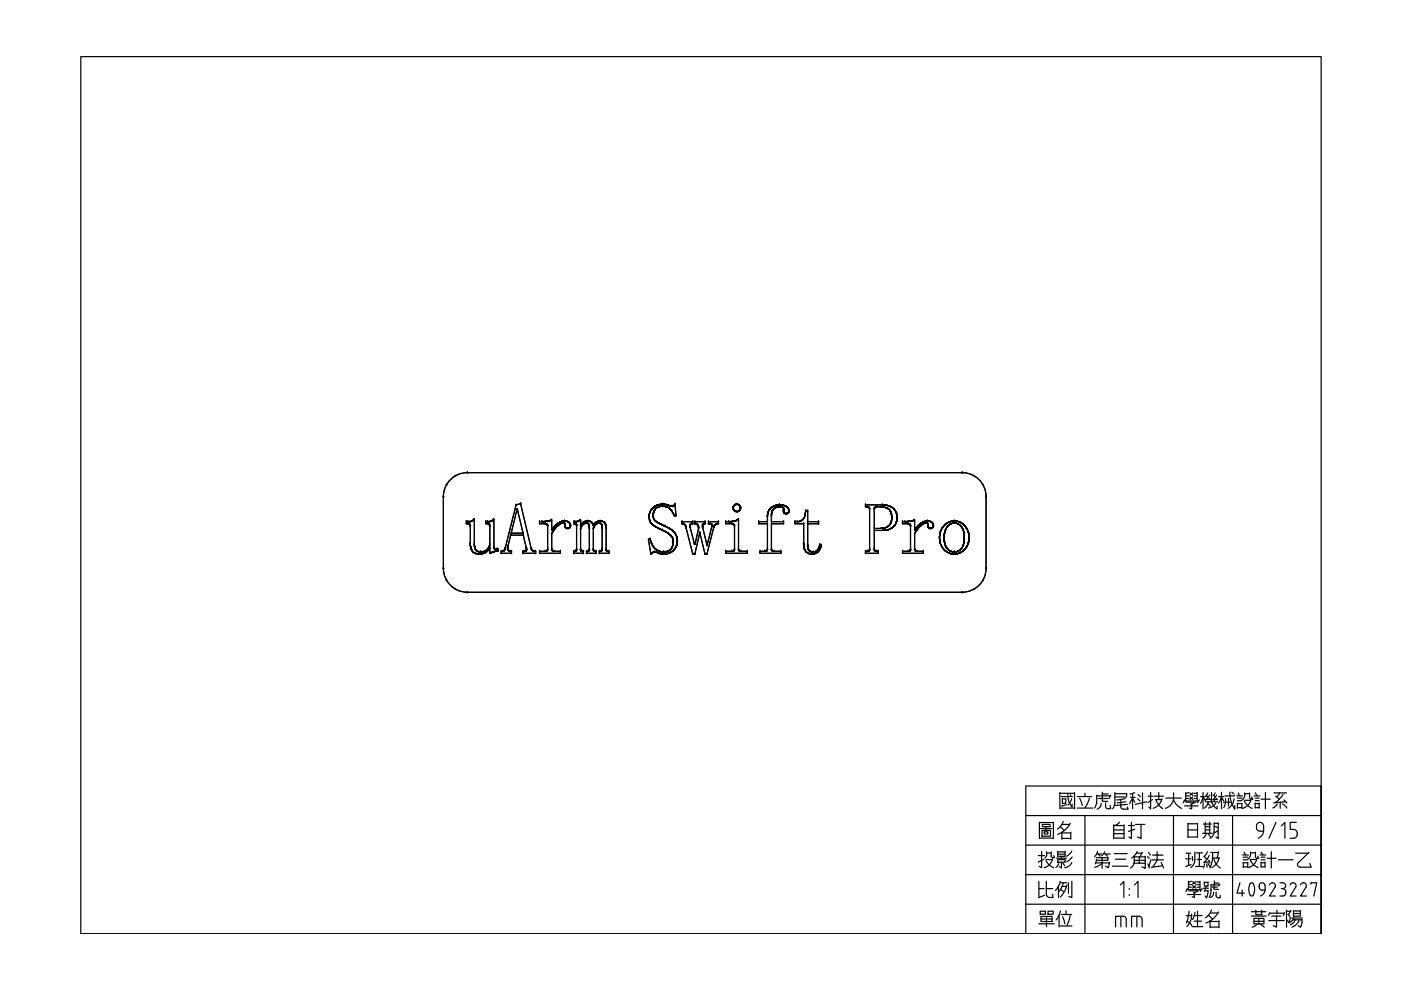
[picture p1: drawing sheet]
<svg xmlns="http://www.w3.org/2000/svg" width="297mm" height="210mm" viewBox="0 0 297 210" stroke-linecap="round" stroke-linejoin="round" font-family="sans-serif">
<defs><g id="words">
<text font-size="24.7" x="208.5" y="206.7">單位</text>
<g font-size="18.1">
<text x="246.2" y="188.7">班級</text>
<text x="244.8" y="199.3">姓名</text>
</g>
<text font-size="16.8" x="214.1" y="193.3">比例</text>
<text font-size="15" x="228.6" y="179.2" transform="rotate(-90 228.6 179.2)">圖名</text>
<text font-size="11.9" x="217.3" y="185.6">投影</text>
<text font-size="11.5" x="249.1" y="193">學號</text>
<text font-size="10.6" x="233.2" y="178.9">自打</text>
<g font-size="10.1">
<text x="260.7" y="185.2">設計一乙</text>
<text x="262.8" y="198.6">黃宇陽</text>
</g>
<g font-size="7.1">
<text x="250.8" y="179.2">日期</text>
<text x="263.5" y="179.2">9/15</text>
</g>
<text font-size="5.7" x="235.7" y="197.9">mm</text>
</g></defs>
<!-- layer: 0 -->
<g fill="none" stroke="#000" stroke-width=".25">
<path d="M17.1 12h263v186h-263zM98.9 110.6a2.09 2.09 0 0 0 1.7-.4v5.4a1.35 1.35 0 0 0 2 1.3l.8-.5 .5-.9v-3.9a.46 .46 0 0 0-.6-.6h-.3v-.4a2.19 2.19 0 0 0 1.7-.4v5.8a.42 .42 0 0 0 .5 .4h.4v.5h-.7l-1 .4v-1.2a2.15 2.15 0 0 1-2 1.4 2.15 2.15 0 0 1-2-1.3l-.2-.7v-3.9a.45 .45 0 0 0-.5-.6h-.3zM98.9 110.6h.1M98.9 111h.1M99.1 100.2a5.1 5.1 0 0 0-5.1 5.1v15.2M99.1 100.2h.1M99.1 100.2h104.9M99.2 110.6l.8-.1 .5-.3-.5 .3-.8 .1 .8-.1 .5-.3-.5 .3zM99.2 111a.45 .45 0 0 1 .5 .6 .45 .45 0 0 0-.5-.6 .45 .45 0 0 1 .5 .6 .45 .45 0 0 0-.5-.6zM99.2 111h.1M99.2 110.6h.1M99.7 115.2a1.84 1.84 0 0 0 1.9 2.3 1.84 1.84 0 0 1-1.9-2.3 1.84 1.84 0 0 0 1.9 2.3 1.84 1.84 0 0 1-1.9-2.3z"/>
<path d="M99.7 111.6h.1M99.7 115.2h.1M100.5 110.2l-.6 .3-1 .1v.4h.3a.45 .45 0 0 1 .5 .6v3.6a1.84 1.84 0 0 0 1.9 2.3M100.5 110.2h.1M100.6 110.2v5.4a1.28 1.28 0 0 0 1.3 1.4M100.6 115.4v.2a1.28 1.28 0 0 0 1.3 1.4 1.36 1.36 0 0 1-1.3-1.6v.2a1.28 1.28 0 0 0 1.3 1.4 1.36 1.36 0 0 1-1.3-1.6zM100.6 110.2h.1M100.6 115.4h.1M101.6 117.5a2.3 2.3 0 0 0 2.3-1.4 2.3 2.3 0 0 1-2.3 1.4 2.3 2.3 0 0 0 2.3-1.4 2.3 2.3 0 0 1-2.3 1.4zM101.6 117.5h.1M101.9 117a1.84 1.84 0 0 0 2-1.5v-3.9a.46 .46 0 0 0-.6-.6h-.3v-.4a2.19 2.19 0 0 0 1.7-.4v5.8a.42 .42 0 0 0 .5 .4h.4v.5h-.7l-1 .4v-1.2a2.3 2.3 0 0 1-2.3 1.4M101.9 117a1.84 1.84 0 0 0 2-1.5 1.84 1.84 0 0 1-2 1.5 1.84 1.84 0 0 0 2-1.5 1.84 1.84 0 0 1-2 1.5z"/>
<path d="M101.9 117h.1M103 110.6h.1M103 111h.1M103.3 111a.46 .46 0 0 1 .6 .6 .46 .46 0 0 0-.6-.6 .46 .46 0 0 1 .6 .6 .46 .46 0 0 0-.6-.6zM103.3 111h.1M103.4 110.6l.7-.1 .5-.3-.5 .3-.7 .1 .7-.1 .5-.3-.5 .3zM103.4 110.6h.1M103.9 116.1h.1M103.9 117.3h.1M103.9 111.6h.1M103.9 115.5h.1M104 117.3l1.2-.4z"/>
<path d="M104 117.3h.1M104.6 110.2h.1M104.7 116a.42 .42 0 0 0 .5 .4 .42 .42 0 0 1-.5-.4 .42 .42 0 0 0 .5 .4 .42 .42 0 0 1-.5-.4zM104.7 116h.1M104.7 110.2h.1M105.2 116.9h.1M105.2 116.4h.1M105.6 116.9h.1M105.6 116.4h.1M106.3 117.3h.1M106.3 116.9h.1M106.5 116.9a.64 .64 0 0 0 .6-.7 .64 .64 0 0 1-.6 .7 .64 .64 0 0 0 .6-.7 .64 .64 0 0 1-.6 .7z"/>
<path d="M106.5 116.9h.1M107.1 116.2h.1M107.7 115.8a.72 .72 0 0 0 .5 1.1 .72 .72 0 0 1-.5-1.1 .72 .72 0 0 0 .5 1.1 .72 .72 0 0 1-.5-1.1zM107.7 115.8h.1M108.2 116.9h.1M108.3 113.5h.1M108.4 113h.1M108.4 116.9h.1M108.4 117.3h.1M109.4 107.1l1-.3 2.2 9.5 .4 .5 .5 .1v.4h-2.6v-.4a.51 .51 0 0 0 .6-.1 .51 .51 0 0 0 .1-.7l-.7-2.6h-2.6l-.6 2.3a.73 .73 0 0 0 0 .8 .73 .73 0 0 0 .7 .3v.4h-2.1v-.4a.67 .67 0 0 0 .8-.7zM109.4 107.1h.1M109.6 108.1l1.3 4.9h-2.5z"/>
<path d="M109.6 108.1h.1M109.7 108.1h.1M110.4 106.8h.1M110.9 113h.1M110.9 117.3h.1M110.9 116.9h.1M110.9 113.5h.1M111.2 116.9h.1M111.6 116.1a.46 .46 0 0 1 0 .6 .46 .46 0 0 1-.4 .2 .46 .46 0 0 0 .4-.2 .46 .46 0 0 0 0-.6 .46 .46 0 0 1 0 .6 .46 .46 0 0 1-.4 .2 .46 .46 0 0 0 .4-.2 .46 .46 0 0 0 0-.6zM111.6 116.1h.1M112.6 116.3l.4 .5 .4 .1-.4-.1-.4-.5 .4 .5 .4 .1-.4-.1zM112.6 116.3h.1"/>
<path d="M113.4 116.9h.1M113.5 116.9h.1M113.5 117.3h.1M114.4 110.6l2.6-.3v2.1a2.94 2.94 0 0 1 3.4-1.8 .7 .7 0 0 1 .6 1 .7 .7 0 0 1-1.1 .3v-.2a.69 .69 0 0 0-.4-.8h-.4a3.9 3.9 0 0 0-2.1 2.3v3.2a.48 .48 0 0 0 .5 .5h1.3v.4h-4.4v-.4h1.2a.43 .43 0 0 0 .5-.5v-4.8a.48 .48 0 0 0-.5-.6h-1.2zM114.4 117.3h.1M114.4 116.9h.1M114.4 111h.1M114.4 110.6h.1M114.9 110.6h-.5v.4h1.2a.48 .48 0 0 1 .5 .6v4.8a.43 .43 0 0 1-.5 .5h-1.2v.4h4.4v-.4h-1.3a.48 .48 0 0 1-.5-.5v-3.2a3.4 3.4 0 0 1 2.4-2.3M114.9 110.6l1.9-.3zM114.9 110.6h.1M115.6 111a.48 .48 0 0 1 .5 .6 .48 .48 0 0 0-.5-.6 .48 .48 0 0 1 .5 .6 .48 .48 0 0 0-.5-.6z"/>
<path d="M115.6 111h.1M115.6 116.9a.43 .43 0 0 0 .5-.5 .43 .43 0 0 1-.5 .5 .43 .43 0 0 0 .5-.5 .43 .43 0 0 1-.5 .5zM115.6 116.9h.1M116.1 116.4h.1M116.1 111.6h.1M116.8 110.3l-1.9 .3M116.8 110.3h.2v2.1a3.5 3.5 0 0 1 2.7-1.9M116.8 110.3h.1M117 116.4a.48 .48 0 0 0 .5 .5 .48 .48 0 0 1-.5-.5 .48 .48 0 0 0 .5 .5 .48 .48 0 0 1-.5-.5zM117 110.3h.1M117 112.4h.1M117 113.2h.1"/>
<path d="M117 116.4h.1M117.5 116.9h.1M117.9 111.8l.8-.7 .7-.2h-.3a3.9 3.9 0 0 0-2.1 2.3 3.4 3.4 0 0 1 2.4-2.3h-.3a3.9 3.9 0 0 0-2.1 2.3zM117.9 111.3l-.9 1.1a3.5 3.5 0 0 1 2.7-1.9 3.5 3.5 0 0 0-2.7 1.9 3.5 3.5 0 0 1 2.7-1.9l-1.1 .3zM118.8 116.9h.1M118.8 117.3h.1M119.4 110.9l.3 .1 .1 .3M119.4 110.9l.3 .1 .1 .3-.1-.3-.3-.1 .3 .1 .1 .3-.1-.3zM119.4 110.9h.1M119.7 110.5a1.1 1.1 0 0 1 1.3 .9M119.7 110.5a1.1 1.1 0 0 1 1.3 .9 1.1 1.1 0 0 0-1.3-.9 1.1 1.1 0 0 1 1.3 .9 1.1 1.1 0 0 0-1.3-.9zM119.7 110.5h.1"/>
<path d="M119.8 111.3a.52 .52 0 0 0 .6 .7M119.8 111.3a.52 .52 0 0 0 .6 .7 .52 .52 0 0 1-.6-.7 .52 .52 0 0 0 .6 .7 .52 .52 0 0 1-.6-.7zM119.8 111.3h.1M120.4 112h.1M121 111.4a.59 .59 0 0 1-.6 .6M121 111.4a.59 .59 0 0 1-.6 .6 .59 .59 0 0 0 .6-.6 .59 .59 0 0 1-.6 .6 .59 .59 0 0 0 .6-.6zM121 111.4h.1M121.7 110.6l1.4-.3v1.1a1.48 1.48 0 0 1 2.6-.2v.2a1.45 1.45 0 0 1 1.4-1 1.45 1.45 0 0 1 1.3 1l.1 5.2 .2 .2 .4 .1v.4h-2v-.4l.4-.1 .2-.3v-4.5a.81 .81 0 0 0-.5-1.1 .81 .81 0 0 0-1 .5l-.4 .6v4.5a.42 .42 0 0 0 .6 .4v.4h-2v-.4l.5-.2 .1-.2v-4.5a.76 .76 0 0 0-.9-1.1l-.5 .3-.5 .9v4.4a.42 .42 0 0 0 .6 .4v.4h-2l.1-.4a.38 .38 0 0 0 .4-.4v-5.1l-.1-.3-.4-.1zM121.7 110.6h.1M121.7 117.3h.1M121.7 116.9h.1M121.7 111h.1"/>
<path d="M121.7 111h.2M121.8 116.9a.38 .38 0 0 0 .4-.4 .38 .38 0 0 1-.4 .4 .38 .38 0 0 0 .4-.4 .38 .38 0 0 1-.4 .4zM121.8 116.9h.1M121.9 110.6l1.1-.3zM121.9 110.6h.1M121.9 111l.3 .1v.3v-.3l-.3-.1 .3 .1v.3v-.3zM121.9 111h.1M122.2 116.5h.1M122.2 111.4h.1M123 110.3h.1M123.1 116.5a.38 .38 0 0 0 .5 .4 .38 .38 0 0 1-.5-.4 .38 .38 0 0 0 .5 .4 .38 .38 0 0 1-.5-.4zM123.1 110.3h.1"/>
<path d="M123.1 111.4h.1M123.1 112.1h.1M123.1 116.5h.1M123.4 111l-.3 .4a1.65 1.65 0 0 1 1.4-.9 1.65 1.65 0 0 0-1.4 .9 1.65 1.65 0 0 1 1.4-.9l-.6 .1zM123.6 116.9h.1M123.6 111.2l.7-.3a1.38 1.38 0 0 0-1.2 1.2 1.38 1.38 0 0 1 1.2-1.2 1.38 1.38 0 0 0-1.2 1.2zM123.7 116.9h.1M123.7 117.3h.1M124.3 110.9a1.38 1.38 0 0 0-1.2 1.2v4.4a.42 .42 0 0 0 .6 .4v.4h-2l.1-.4a.38 .38 0 0 0 .4-.4v-5.1v-.3l-.3-.1M124.3 110.9a.79 .79 0 0 1 .7 1.1v4.5l-.1 .2-.5 .2v.4h2l-.1-.4a.38 .38 0 0 1-.5-.4v-4.5a1.4 1.4 0 0 1 1.2-1.1M124.3 110.9a.79 .79 0 0 1 .7 1.1 .79 .79 0 0 0-.7-1.1 .79 .79 0 0 1 .7 1.1 .79 .79 0 0 0-.7-1.1zM124.3 110.9h.1"/>
<path d="M124.4 117.3h.1M124.4 116.9h.1M124.5 116.9l.4-.2 .1-.2-.1 .2-.4 .2 .4-.2 .1-.2-.1 .2zM124.5 116.9h.1M124.5 110.5a1.01 1.01 0 0 1 1.2 .9M124.5 110.5a1.65 1.65 0 0 0-1.4 .9v-1.1l-1.4 .3v.4M124.5 110.5a1.01 1.01 0 0 1 1.2 .9 1.01 1.01 0 0 0-1.2-.9 1.01 1.01 0 0 1 1.2 .9 1.01 1.01 0 0 0-1.2-.9zM124.5 110.5h.1M125 116.5h.1M125 112h.1M125.7 111.4h.1M125.8 116.5a.38 .38 0 0 0 .5 .4 .38 .38 0 0 1-.5-.4 .38 .38 0 0 0 .5 .4 .38 .38 0 0 1-.5-.4z"/>
<path d="M125.8 112h.1M125.8 116.5h.1M126.1 111l-.4 .4a1.78 1.78 0 0 1 1.5-.9 1.78 1.78 0 0 0-1.5 .9 1.78 1.78 0 0 1 1.5-.9l-.6 .1zM126.3 116.9h.1M126.3 111.2l.7-.3a1.4 1.4 0 0 0-1.2 1.1 1.4 1.4 0 0 1 1.2-1.1 1.4 1.4 0 0 0-1.2 1.1zM126.4 116.9h.1M126.4 117.3h.1M127 110.9a.77 .77 0 0 1 .7 1.1 .77 .77 0 0 0-.7-1.1 .77 .77 0 0 1 .7 1.1 .77 .77 0 0 0-.7-1.1zM127 110.9h.1M127.1 117.3h.1M127.1 116.9h.1M127.2 116.9l.3-.1 .2-.3-.2 .3-.3 .1 .3-.1 .2-.3-.2 .3z"/>
<path d="M127.2 116.9h.1M127.2 110.5h.2a1.19 1.19 0 0 1 1.1 1.5v4.6l.2 .2 .4 .1v.4h-2v-.4l.4-.1 .2-.3v-4.5a.77 .77 0 0 0-.7-1.1M127.2 110.5a1.78 1.78 0 0 0-1.5 .9M127.2 110.5h.2a1.19 1.19 0 0 1 1.1 1.5 1.2 1.2 0 0 0-1.3-1.5h.2a1.19 1.19 0 0 1 1.1 1.5 1.2 1.2 0 0 0-1.3-1.5zM127.2 110.5h.1M127.7 116.5h.1M127.7 112h.1M128.5 116.5l.1 .3 .4 .1-.4-.1-.1-.3 .1 .3 .4 .1-.4-.1zM128.5 112h.1M128.5 116.5h.1M129 116.9h.1M129.1 116.9h.1"/>
<path d="M129.1 117.3h.1M137.5 114.4h.1M137.6 109.4a2.37 2.37 0 0 0 1.8 2.5l1 .5M137.6 109.4a2.37 2.37 0 0 0 1.8 2.5l1 .5-1.3-.7a2.22 2.22 0 0 1-1.5-2.3 2.37 2.37 0 0 0 1.8 2.5l1 .5-1.3-.7a2.22 2.22 0 0 1-1.5-2.3zM137.6 109.4h.1M137.8 114.3a2.9 2.9 0 0 0 2.9 2.7 2.9 2.9 0 0 1-2.9-2.7 2.9 2.9 0 0 0 2.9 2.7 2.9 2.9 0 0 1-2.9-2.7zM137.8 114.3h.1M138 117.5l.8-.5zM138 117.5h.1M138.4 107.7a3.7 3.7 0 0 1 4.1-.4l.4-.1 .2-.3 .2 2.5-.3 .1a2.57 2.57 0 0 0-4-1.7 1.9 1.9 0 0 0 .9 3.2l1.1 .6a3.3 3.3 0 0 1 2.5 3.9 2.96 2.96 0 0 1-4.4 1.6h-.5l-.6 .4-.5-3.1 .3-.1a2.85 2.85 0 0 0 4 2.5 2.23 2.23 0 0 0 1-2.2 2.23 2.23 0 0 0-1.6-1.8l-1.8-.9a2.46 2.46 0 0 1-1-4.2zM138.5 109.3a2.14 2.14 0 0 0 1.7 1.9l.8 .4M138.5 109.3a2.14 2.14 0 0 0 1.7 1.9l.8 .4-.8-.4a2.14 2.14 0 0 1-1.7-1.9 2.14 2.14 0 0 0 1.7 1.9l.8 .4-.8-.4a2.14 2.14 0 0 1-1.7-1.9z"/>
<path d="M138.5 109.3h.1M138.6 107.5a2.6 2.6 0 0 0-1 1.9 2.73 2.73 0 0 1 3-2.5 2.73 2.73 0 0 0-3 2.5 2.73 2.73 0 0 1 3-2.5l-1.3 .2zM138.8 117l-.8 .5-.5-3.1 .3-.1a2.9 2.9 0 0 0 2.9 2.7M138.8 117l1.9 .5M138.8 117l1.9 .5zM138.8 117h.1M139 107.8l.5-.3 .9-.2a1.75 1.75 0 0 0-1.9 2 1.75 1.75 0 0 1 1.9-2 1.75 1.75 0 0 0-1.9 2l.1-.7zM140.4 112.4a3.1 3.1 0 0 1 2.4 2.3M140.4 112.4a3.1 3.1 0 0 1 2.4 2.3 3.1 3.1 0 0 0-2.4-2.3 3.1 3.1 0 0 1 2.4 2.3 3.1 3.1 0 0 0-2.4-2.3zM140.4 112.4h.1M140.4 107.3a1.75 1.75 0 0 0-1.9 2M140.4 107.3a2.59 2.59 0 0 1 2.6 2.2l.3-.1-.2-2.5-.2 .3-.4 .1"/>
<path d="M140.4 107.3a2.59 2.59 0 0 1 2.6 2.2 2.59 2.59 0 0 0-2.6-2.2 2.59 2.59 0 0 1 2.6 2.2 2.59 2.59 0 0 0-2.6-2.2zM140.4 107.3h.1M140.6 106.9l1.9 .4M140.6 106.9a2.73 2.73 0 0 0-3 2.5M140.6 106.9l1.9 .4zM140.6 106.9h.1M140.7 117.5a2.72 2.72 0 0 0 2.9-2.8 2.72 2.72 0 0 1-2.9 2.8 2.72 2.72 0 0 0 2.9-2.8 2.72 2.72 0 0 1-2.9 2.8zM140.7 117.5h.1M140.7 117h.1M141 111.6a3.4 3.4 0 0 1 2.6 3.1M141 111.6a3.4 3.4 0 0 1 2.6 3.1 3.4 3.4 0 0 0-2.6-3.1 3.4 3.4 0 0 1 2.6 3.1 3.4 3.4 0 0 0-2.6-3.1zM141 111.6h.1"/>
<path d="M142.5 107.3l.4-.1 .2-.3-.2 .3-.4 .1 .4-.1 .2-.3-.2 .3zM142.5 107.3h.1M142.8 114.7a1.95 1.95 0 0 1-2.1 2.3M142.8 114.7a1.95 1.95 0 0 1-2.1 2.3 1.95 1.95 0 0 0 2.1-2.3 1.95 1.95 0 0 1-2.1 2.3 1.95 1.95 0 0 0 2.1-2.3zM142.8 114.7h.1M143 109.5h.1M143.1 106.9h.1M143.3 109.4h.1M143.6 114.7a2.72 2.72 0 0 1-2.9 2.8M143.6 114.7h.1M144.6 110.6h2.3v.4a.48 .48 0 0 0-.6 .2 .48 .48 0 0 0 0 .6l.9 3.5h.2l.7-3.3a.78 .78 0 0 0-.8-1v-.4h2.2v.4a.47 .47 0 0 0-.6 .2 .47 .47 0 0 0 .1 .6l.9 3.8 1-4.1a.33 .33 0 0 0 0-.4 .33 .33 0 0 0-.4-.1h-.3v-.4h2.1v.4a.8 .8 0 0 0-1 .8l-1.4 5.7h-.4l-1.1-4.6-1.1 4.6h-.4l-1.4-5.6a.8 .8 0 0 0-.9-.9zM144.6 111h.1"/>
<path d="M144.6 110.6h.1M144.9 111a.86 .86 0 0 1 .6 .9 .86 .86 0 0 0-.6-.9 .86 .86 0 0 1 .6 .9 .86 .86 0 0 0-.6-.9zM144.9 111h.1M145.5 111.9h.1M146.3 111.8h.1M146.4 111.2l.2-.2a.5 .5 0 0 0-.3 .8 .5 .5 0 0 1 .3-.8 .5 .5 0 0 0-.3 .8zM146.6 111h.1M146.9 110.6h.1M146.9 111h.1M146.9 117.5h.1M147.2 115.3h.1M147.3 117.5h.1"/>
<path d="M147.3 111h.1M147.3 110.6h.1M147.4 115.3h.1M147.5 111a.8 .8 0 0 1 .6 1 .8 .8 0 0 0-.6-1 .8 .8 0 0 1 .6 1 .8 .8 0 0 0-.6-1zM147.5 111h.1M148.1 112h.1M148.4 112.9h.1M149 111.8h.1M149 111.2l.3-.2a.5 .5 0 0 0-.3 .8 .5 .5 0 0 1 .3-.8 .5 .5 0 0 0-.3 .8zM149.3 111h.1M149.5 117.5h.1M149.5 110.6h.1"/>
<path d="M149.5 111h.1M149.9 117.5h.1M149.9 115.6h.1M150.2 111h.1M150.2 110.6h.1M150.5 111a.33 .33 0 0 1 .4 .1 .33 .33 0 0 1 0 .4 .33 .33 0 0 0 0-.4 .33 .33 0 0 0-.4-.1 .33 .33 0 0 1 .4 .1 .33 .33 0 0 1 0 .4 .33 .33 0 0 0 0-.4 .33 .33 0 0 0-.4-.1zM150.5 111h.1M150.9 111.5h.1M151.3 111.8h.1M151.6 111.2l.5-.2a.79 .79 0 0 0-.8 .8 .79 .79 0 0 1 .8-.8 .79 .79 0 0 0-.8 .8zM152.1 111h.1M152.3 110.6h.1"/>
<path d="M152.3 111h.1M153.9 110.6a4.9 4.9 0 0 0 2.7-.4v6.2a.48 .48 0 0 0 .5 .5h1.3v.4h-4.5v-.4h1.3a.46 .46 0 0 0 .5-.5v-4.8a.48 .48 0 0 0-.5-.6h-1.3zM153.9 111h.1M153.9 110.6h.1M153.9 117.3h.1M153.9 116.9h.1M154.5 110.6l1.3-.1 .6-.3-.6 .3-1.3 .1 1.3-.1 .6-.3-.6 .3zM154.5 110.6h.1M155.2 111a.48 .48 0 0 1 .5 .6 .48 .48 0 0 0-.5-.6 .48 .48 0 0 1 .5 .6 .48 .48 0 0 0-.5-.6zM155.2 116.9a.46 .46 0 0 0 .5-.5 .46 .46 0 0 1-.5 .5 .46 .46 0 0 0 .5-.5 .46 .46 0 0 1-.5 .5zM155.2 111h.1M155.2 116.9h.1"/>
<path d="M155.4 107.7a.83 .83 0 0 0 .8 .8M155.4 107.7a.83 .83 0 0 0 .8 .8 .83 .83 0 0 1-.8-.8 .83 .83 0 0 0 .8 .8 .83 .83 0 0 1-.8-.8zM155.4 107.7h.1M155.7 116.4h.1M155.7 111.6h.1M155.8 107l-.4 .7a.84 .84 0 0 1 .8-.8 .84 .84 0 0 0-.8 .8 .84 .84 0 0 1 .8-.8zM156.2 106.9a.8 .8 0 0 1 .8 .8M156.2 106.9a.84 .84 0 0 0-.8 .8M156.2 106.9a.8 .8 0 0 1 .8 .8 .8 .8 0 0 0-.8-.8 .8 .8 0 0 1 .8 .8 .8 .8 0 0 0-.8-.8zM156.2 106.9h.1M156.2 108.5h.1M156.4 110.2h.1"/>
<path d="M156.6 116.4a.48 .48 0 0 0 .5 .5 .48 .48 0 0 1-.5-.5 .48 .48 0 0 0 .5 .5 .48 .48 0 0 1-.5-.5zM156.6 110.2h.1M156.6 116.4h.1M157 107.7a.8 .8 0 0 1-.8 .8M157 107.7a.8 .8 0 0 1-.8 .8 .8 .8 0 0 0 .8-.8 .8 .8 0 0 1-.8 .8 .8 .8 0 0 0 .8-.8zM157 107.7h.1M157.1 116.9h.1M158.4 116.9h.1M158.4 117.3h.1M160.9 110.6h.1M160.9 111h.1M161.1 117.3h.1"/>
<path d="M161.1 116.9h.1M162.2 116.9a.45 .45 0 0 0 .5-.5 .45 .45 0 0 1-.5 .5 .45 .45 0 0 0 .5-.5 .45 .45 0 0 1-.5 .5zM162.2 116.9h.1M162.7 110.6h.1M162.7 109.6h.1M162.7 116.4h.1M162.7 111h.1M163.3 107.9a2.59 2.59 0 0 1 3.9 .1 .6 .6 0 0 1-.5 .9 .6 .6 0 0 1-.5-.9 .71 .71 0 0 0-1-.5 1.59 1.59 0 0 0-1.6 1.9v1.2h2.5v.4h-2.5v5.4a.48 .48 0 0 0 .5 .5h1.5v.4h-4.5v-.4h1.1a.45 .45 0 0 0 .5-.5v-5.4h-1.8v-.4h1.8l.1-1.6zM163.5 107.7a2.3 2.3 0 0 0-.8 1.9 2.39 2.39 0 0 1 2.5-2.6 2.39 2.39 0 0 0-2.5 2.6 2.39 2.39 0 0 1 2.5-2.6l-.7 .1zM163.6 116.4a.48 .48 0 0 0 .5 .5 .48 .48 0 0 1-.5-.5 .48 .48 0 0 0 .5 .5 .48 .48 0 0 1-.5-.5zM163.6 109.4h.1M163.6 110.6h.1"/>
<path d="M163.6 111h.1M163.6 116.4h.1M164 107.9l.7-.4h.5a1.59 1.59 0 0 0-1.6 1.9 1.59 1.59 0 0 1 1.6-1.9 1.59 1.59 0 0 0-1.6 1.9l.1-.9zM164.1 116.9h.1M165.2 107.5a1.59 1.59 0 0 0-1.6 1.9v1.2h2.5v.4h-2.5v5.4a.48 .48 0 0 0 .5 .5h1.5v.4h-4.5v-.4h1.1a.45 .45 0 0 0 .5-.5v-5.4h-1.8v-.4M165.2 107.5a.71 .71 0 0 1 1 .5M165.2 107.5a.71 .71 0 0 1 1 .5 .71 .71 0 0 0-1-.5 .71 .71 0 0 1 1 .5 .71 .71 0 0 0-1-.5zM165.2 107.5h.1M165.2 107l.5 .1a1.59 1.59 0 0 1 1.6 1.2M165.2 107a2.39 2.39 0 0 0-2.5 2.6v1h-1.8M165.2 107l.5 .1a1.59 1.59 0 0 1 1.6 1.2 1.77 1.77 0 0 0-2.1-1.3l.5 .1a1.59 1.59 0 0 1 1.6 1.2 1.77 1.77 0 0 0-2.1-1.3zM165.2 107h.1"/>
<path d="M165.6 116.9h.1M165.6 117.3h.1M166.1 108.4a.49 .49 0 0 0 .6 .5M166.1 108.4a.49 .49 0 0 0 .6 .5 .49 .49 0 0 1-.6-.5 .49 .49 0 0 0 .6 .5 .49 .49 0 0 1-.6-.5zM166.1 108.4h.1M166.1 110.6h.1M166.1 111h.1M166.2 108l-.1 .4M166.2 108l-.1 .4zM166.2 108h.1M166.7 108.9h.1M167.3 108.3a.55 .55 0 0 1-.6 .6"/>
<path d="M167.3 108.3a.55 .55 0 0 1-.6 .6 .55 .55 0 0 0 .6-.6 .55 .55 0 0 1-.6 .6 .55 .55 0 0 0 .6-.6zM167.3 108.3h.1M168.6 110.6a1.96 1.96 0 0 0 2.2-2.3h.4v2.3h2.3v.4h-2.3v4.6a1.23 1.23 0 0 0 1 1.5 1.23 1.23 0 0 0 1.4-1l.2-.6 .3 .1a1.87 1.87 0 0 1-2 1.9 1.87 1.87 0 0 1-1.7-2.3v-4.2h-1.8zM168.6 110.6h.1M168.6 111h.1M169 110.6h.1M170.4 115.2a1.79 1.79 0 0 0 1.8 2.3 1.79 1.79 0 0 1-1.8-2.3 1.79 1.79 0 0 0 1.8 2.3 1.79 1.79 0 0 1-1.8-2.3zM170.4 111h.1M170.4 115.2h.1M170.8 108.8l-.1 .4a1.61 1.61 0 0 1-1.7 1.4 1.74 1.74 0 0 0 1.8-1.8l-.1 .4a1.61 1.61 0 0 1-1.7 1.4 1.74 1.74 0 0 0 1.8-1.8zM170.8 108.8h.1M170.8 108.3h.1"/>
<path d="M171.2 115.6l.1 .4a1.01 1.01 0 0 0 1.1 1 1.15 1.15 0 0 1-1.2-1.4l.1 .4a1.01 1.01 0 0 0 1.1 1 1.15 1.15 0 0 1-1.2-1.4zM171.2 108.3h.1M171.2 111h.1M171.2 115.6h.1M171.2 110.6h.1M172.2 117.5l.2-.1a1.88 1.88 0 0 0 1.7-1.8 1.91 1.91 0 0 1-1.9 1.9l.2-.1a1.88 1.88 0 0 0 1.7-1.8 1.91 1.91 0 0 1-1.9 1.9zM172.2 117.5h.1M172.4 117a1.49 1.49 0 0 0 1.4-1.5l.3 .1a1.91 1.91 0 0 1-1.9 1.9M172.4 117h.1M173.5 111v-.4h-2.3v-2.3h-.4l-.1 .9a1.72 1.72 0 0 1-2.1 1.4v.4h1.8v4.2a1.79 1.79 0 0 0 1.8 2.3M173.5 111h-2.3l.1 5a1.01 1.01 0 0 0 1.1 1M173.5 111h.1"/>
<path d="M173.5 110.6h.1M173.8 115.5a1.49 1.49 0 0 1-1.4 1.5 1.49 1.49 0 0 0 1.4-1.5 1.49 1.49 0 0 1-1.4 1.5 1.49 1.49 0 0 0 1.4-1.5zM173.8 115.5h.1M174.1 115.6h.1M183.5 107h3.6a2.73 2.73 0 0 1 3.1 2.7 2.73 2.73 0 0 1-3 2.8h-1.8v3.9a.44 .44 0 0 0 .5 .5h.3v.4h-2.7v-.4h.4a.42 .42 0 0 0 .5-.5v-8.4a.45 .45 0 0 0-.5-.5h-.4zM183.5 117.3h.1M183.5 116.9h.1M183.5 107.5h.1M183.5 107h.1M183.9 107.5a.45 .45 0 0 1 .5 .5 .45 .45 0 0 0-.5-.5 .45 .45 0 0 1 .5 .5 .45 .45 0 0 0-.5-.5zM183.9 107.5h.1M183.9 116.9h.1"/>
<path d="M184.4 116.4a.42 .42 0 0 1-.5 .5 .42 .42 0 0 0 .5-.5 .42 .42 0 0 1-.5 .5 .42 .42 0 0 0 .5-.5zM184.4 116.4h.1M184.4 108h.1M185.4 116.4a.44 .44 0 0 0 .5 .5 .44 .44 0 0 1-.5-.5 .44 .44 0 0 0 .5 .5 .44 .44 0 0 1-.5-.5zM185.4 112.5h.1M185.4 116.4h.1M185.4 107.9h.1M185.4 112h.1M185.4 107.7l.5-.2h.8a2.11 2.11 0 0 1 2.3 2.8 2.06 2.06 0 0 1-2.2 1.7h-1.4zM185.4 107.7l.5-.2-.4 .1-.1 .3 .1-.3 .4-.1-.4 .1-.1 .3zM185.9 116.9h.1M185.9 107.5h.1"/>
<path d="M186.2 116.9h.1M186.2 117.3h.1M186.7 107.5a1.99 1.99 0 0 1 2.4 2.2 1.99 1.99 0 0 0-2.4-2.2 1.99 1.99 0 0 1 2.4 2.2 1.99 1.99 0 0 0-2.4-2.2zM186.7 107.5h.1M186.8 112h.1M187.1 107a2.73 2.73 0 0 1 3.1 2.7 2.73 2.73 0 0 0-3.1-2.7 2.73 2.73 0 0 1 3.1 2.7 2.73 2.73 0 0 0-3.1-2.7zM187.1 107h.1M187.2 112.5a2.75 2.75 0 0 0 3-2.8 2.75 2.75 0 0 1-3 2.8 2.75 2.75 0 0 0 3-2.8 2.75 2.75 0 0 1-3 2.8zM187.2 112.5h.1M189.1 109.7a2.09 2.09 0 0 1-2.3 2.3 2.09 2.09 0 0 0 2.3-2.3 2.09 2.09 0 0 1-2.3 2.3 2.09 2.09 0 0 0 2.3-2.3zM189.1 109.7h.1M190.2 109.7h.1"/>
<path d="M191.4 110.6l2.5-.3v2.1a3.1 3.1 0 0 1 3.3-1.9 .74 .74 0 0 1 .7 .8 .74 .74 0 0 1-.7 .7 .76 .76 0 0 1-.5-1l-.6-.1a4.1 4.1 0 0 0-2.2 2.3v3.2a.48 .48 0 0 0 .5 .5h1.4v.4h-4.4v-.4h1.1a.43 .43 0 0 0 .5-.5v-4.8a.46 .46 0 0 0-.5-.6h-1.1zM191.4 111h.1M191.4 116.9h.1M191.4 117.3h.1M191.4 110.6h.1M191.8 110.6h-.4v.4h1.1a.46 .46 0 0 1 .5 .6v4.8a.43 .43 0 0 1-.5 .5h-1.1v.4h4.4v-.4h-1.4a.48 .48 0 0 1-.5-.5v-3.2a3.4 3.4 0 0 1 2.4-2.3M191.8 110.6l1.9-.3zM191.8 110.6h.1M192.5 111a.46 .46 0 0 1 .5 .6 .46 .46 0 0 0-.5-.6 .46 .46 0 0 1 .5 .6 .46 .46 0 0 0-.5-.6zM192.5 111h.1M192.5 116.9a.43 .43 0 0 0 .5-.5 .43 .43 0 0 1-.5 .5 .43 .43 0 0 0 .5-.5 .43 .43 0 0 1-.5 .5zM192.5 116.9h.1"/>
<path d="M193 111.6h.1M193 116.4h.1M193.7 110.3l-1.9 .3M193.7 110.3h.2v2.1a3.5 3.5 0 0 1 2.7-1.9M193.7 110.3h.1M193.9 116.4a.48 .48 0 0 0 .5 .5 .48 .48 0 0 1-.5-.5 .48 .48 0 0 0 .5 .5 .48 .48 0 0 1-.5-.5zM193.9 116.4h.1M193.9 113.2h.1M193.9 112.4h.1M193.9 110.3h.1M194.4 116.9h.1M194.8 111.8l.9-.7 .6-.2h-.2a4.1 4.1 0 0 0-2.2 2.3 3.4 3.4 0 0 1 2.4-2.3h-.2a4.1 4.1 0 0 0-2.2 2.3z"/>
<path d="M194.9 111.3l-1 1.1a3.5 3.5 0 0 1 2.7-1.9 3.5 3.5 0 0 0-2.7 1.9 3.5 3.5 0 0 1 2.7-1.9l-1 .3zM195.8 117.3h.1M195.8 116.9h.1M196.3 110.9l.4 .1 .1 .3M196.3 110.9l.4 .1 .1 .3-.1-.3-.4-.1 .4 .1 .1 .3-.1-.3zM196.3 110.9h.1M196.6 110.5a1.07 1.07 0 0 1 1.3 .9M196.6 110.5a1.07 1.07 0 0 1 1.3 .9 1.07 1.07 0 0 0-1.3-.9 1.07 1.07 0 0 1 1.3 .9 1.07 1.07 0 0 0-1.3-.9zM196.6 110.5h.1M196.8 111.3a.54 .54 0 0 0 .5 .7M196.8 111.3a.54 .54 0 0 0 .5 .7 .54 .54 0 0 1-.5-.7 .54 .54 0 0 0 .5 .7 .54 .54 0 0 1-.5-.7zM196.8 111.3h.1"/>
<path d="M197.3 112h.1M197.9 111.4a.59 .59 0 0 1-.6 .6M197.9 111.4a.59 .59 0 0 1-.6 .6 .59 .59 0 0 0 .6-.6 .59 .59 0 0 1-.6 .6 .59 .59 0 0 0 .6-.6zM197.9 111.4h.1M199.2 114a3.3 3.3 0 0 0 3.1 3.5M199.2 114a3.3 3.3 0 0 0 3.1 3.5 3.3 3.3 0 0 1-3.1-3.5 3.3 3.3 0 0 0 3.1 3.5 3.3 3.3 0 0 1-3.1-3.5zM199.2 114h.1M200.2 114a2.45 2.45 0 0 0 2.1 3 2.45 2.45 0 0 1-2.1-3 2.45 2.45 0 0 0 2.1 3 2.45 2.45 0 0 1-2.1-3zM200.2 114h.1M200.3 111.3a3.1 3.1 0 0 1 3.5-.5 3.1 3.1 0 0 1 1.7 3.2 3.2 3.2 0 0 1-3.4 3.5 3.2 3.2 0 0 1-2.9-3.9 3.7 3.7 0 0 1 1.1-2.3zM200.3 111.3a3.8 3.8 0 0 0-1.1 2.7 3.3 3.3 0 0 1 3.1-3.5 3.3 3.3 0 0 0-3.1 3.5 3.3 3.3 0 0 1 3.1-3.5l-1 .1zM200.8 111.7a1.97 1.97 0 0 1 2.3-.7 1.97 1.97 0 0 1 1.3 2l.1 1a2.56 2.56 0 0 1-1.9 3 2.3 2.3 0 0 1-2.4-2.6 4 4 0 0 1 .6-2.7z"/>
<path d="M200.8 111.7a1.87 1.87 0 0 1 1.5-.8 2.61 2.61 0 0 0-2.1 3.1 2.61 2.61 0 0 1 2.1-3.1 2.61 2.61 0 0 0-2.1 3.1 3.7 3.7 0 0 1 .6-2.3zM202.3 110.5a3.3 3.3 0 0 1 3.2 3.5M202.3 110.5a3.3 3.3 0 0 0-3.1 3.5M202.3 110.5a3.3 3.3 0 0 1 3.2 3.5 3.3 3.3 0 0 0-3.2-3.5 3.3 3.3 0 0 1 3.2 3.5 3.3 3.3 0 0 0-3.2-3.5zM202.3 110.9a2.44 2.44 0 0 1 2.2 2.8v.3a2.63 2.63 0 0 0-2-3.1h-.2a2.44 2.44 0 0 1 2.2 2.8v.3a2.63 2.63 0 0 0-2-3.1zM202.3 110.5h.1M202.3 117.5h.1M202.3 117h.1M202.3 110.9h.1M204 100.2a5.1 5.1 0 0 1 5.1 5.1M204 100.2h.1M204.5 114a2.56 2.56 0 0 1-1.9 3h-.3a2.18 2.18 0 0 0 2.1-2.3l.1-.7a2.56 2.56 0 0 1-1.9 3h-.3a2.18 2.18 0 0 0 2.1-2.3z"/>
<path d="M204.5 114h.1M205.5 114a3.3 3.3 0 0 1-3.2 3.5M205.5 114a3.3 3.3 0 0 1-3.2 3.5 3.3 3.3 0 0 0 3.2-3.5 3.3 3.3 0 0 1-3.2 3.5 3.3 3.3 0 0 0 3.2-3.5zM205.5 114h.1M209.1 105.3h.1M209.1 105.3v15.2M94 120.5h.1M94 120.5a5.1 5.1 0 0 0 5.1 5.1M99.1 125.6h104.9h-104.9M209.1 120.5h.1M209.1 120.5a5.1 5.1 0 0 1-5.1 5.1M217.5 172.9h62.6"/>
<path d="M217.5 179.2h62.6M230 172.9v25.1M248.8 172.9v25.1M261.3 172.9v25.1M280.1 166.7v31.3v-31.3h-62.6v31.3M217.5 185.4h62.6M217.5 191.7h62.6"/>
<circle cx="156.2" cy="107.7" r=".77"/>
</g>
<path d="M270.1 168.1h2.7M270.5 168.8l.8 .6M271.3 168.1l-.7 .9M271.4 170.1v1.3M271.9 170.5l.9 .8M272 168.4l-.8 1.1-.8 .6M272.2 169.6l.6 .6M272.5 170l-2.5 .2M235.8 183.6h3.3M237.5 187.6l.8-.7v3.4" fill="none" stroke="#000" stroke-width=".25"/>
<!-- layer: 0 -->
<g fill="#000" stroke="#000" stroke-width=".21">
<circle cx="94" cy="105.3" r=".11"/>
<circle cx="94.7" cy="102.8" r=".11"/>
<circle cx="96.5" cy="100.9" r=".11"/>
<circle cx="99.1" cy="100.2" r=".11"/>
<circle cx="99.4" cy="111" r=".11"/>
<circle cx="99.5" cy="110.6" r=".11"/>
<circle cx="99.5" cy="111.1" r=".11"/>
<circle cx="99.6" cy="111.3" r=".11"/>
<circle cx="99.7" cy="111.4" r=".11"/>
<circle cx="99.8" cy="115.9" r=".11"/>
<circle cx="99.8" cy="110.6" r=".11"/>
<circle cx="100" cy="116.5" r=".11"/>
<circle cx="100" cy="110.5" r=".11"/>
<circle cx="100.2" cy="110.4" r=".11"/>
<circle cx="100.3" cy="117.1" r=".11"/>
<circle cx="100.5" cy="110.2" r=".11"/>
<circle cx="100.6" cy="115.9" r=".11"/>
<circle cx="100.7" cy="116.3" r=".11"/>
<circle cx="100.9" cy="117.4" r=".11"/>
<circle cx="101" cy="116.7" r=".11"/>
<circle cx="101.4" cy="117" r=".11"/>
<circle cx="101.6" cy="117.5" r=".11"/>
<circle cx="101.9" cy="117" r=".11"/>
<circle cx="102.2" cy="117.4" r=".11"/>
<circle cx="102.4" cy="117" r=".11"/>
<circle cx="102.7" cy="117.3" r=".11"/>
<circle cx="103" cy="116.8" r=".11"/>
<circle cx="103.2" cy="117" r=".11"/>
<circle cx="103.4" cy="116.4" r=".11"/>
<circle cx="103.5" cy="111" r=".11"/>
<circle cx="103.6" cy="116.6" r=".11"/>
<circle cx="103.6" cy="110.6" r=".11"/>
<circle cx="103.7" cy="116" r=".11"/>
<circle cx="103.7" cy="111.1" r=".11"/>
<circle cx="103.8" cy="111.3" r=".11"/>
<circle cx="103.8" cy="111.4" r=".11"/>
<circle cx="103.9" cy="110.6" r=".11"/>
<circle cx="104.1" cy="110.5" r=".11"/>
<circle cx="104.2" cy="117.2" r=".11"/>
<circle cx="104.4" cy="110.4" r=".11"/>
<circle cx="104.4" cy="117.1" r=".11"/>
<circle cx="104.7" cy="117" r=".11"/>
<circle cx="104.7" cy="116.1" r=".11"/>
<circle cx="104.8" cy="116.3" r=".11"/>
<circle cx="104.9" cy="116.4" r=".11"/>
<circle cx="104.9" cy="116.9" r=".11"/>
<circle cx="105.1" cy="116.4" r=".11"/>
<circle cx="106.3" cy="117.3" r=".11"/>
<circle cx="106.3" cy="116.9" r=".11"/>
<circle cx="106.4" cy="116.9" r=".11"/>
<circle cx="106.7" cy="116.8" r=".11"/>
<circle cx="106.9" cy="116.8" r=".11"/>
<circle cx="107" cy="116.6" r=".11"/>
<circle cx="107.1" cy="116.4" r=".11"/>
<circle cx="107.1" cy="116.2" r=".11"/>
<circle cx="107.6" cy="116.4" r=".11"/>
<circle cx="107.6" cy="116.1" r=".11"/>
<circle cx="107.7" cy="115.8" r=".11"/>
<circle cx="107.7" cy="116.6" r=".11"/>
<circle cx="108" cy="116.8" r=".11"/>
<circle cx="108.2" cy="116.9" r=".11"/>
<circle cx="108.3" cy="113.5" r=".11"/>
<circle cx="108.4" cy="116.9" r=".11"/>
<circle cx="108.4" cy="117.3" r=".11"/>
<circle cx="109.4" cy="107.1" r=".11"/>
<circle cx="110.4" cy="106.8" r=".11"/>
<circle cx="110.9" cy="117.3" r=".11"/>
<circle cx="110.9" cy="116.9" r=".11"/>
<circle cx="110.9" cy="113.5" r=".11"/>
<circle cx="111.1" cy="116.9" r=".11"/>
<circle cx="111.4" cy="116.9" r=".11"/>
<circle cx="111.5" cy="116.8" r=".11"/>
<circle cx="111.6" cy="116.2" r=".11"/>
<circle cx="111.6" cy="116.4" r=".11"/>
<circle cx="111.6" cy="116.6" r=".11"/>
<circle cx="112.6" cy="116.3" r=".11"/>
<circle cx="112.7" cy="116.5" r=".11"/>
<circle cx="112.8" cy="116.7" r=".11"/>
<circle cx="113" cy="116.8" r=".11"/>
<circle cx="113.2" cy="116.9" r=".11"/>
<circle cx="113.4" cy="116.9" r=".11"/>
<circle cx="113.5" cy="117.3" r=".11"/>
<circle cx="113.5" cy="116.9" r=".11"/>
<circle cx="115.3" cy="110.6" r=".11"/>
<circle cx="115.7" cy="110.6" r=".11"/>
<circle cx="115.7" cy="111" r=".11"/>
<circle cx="115.7" cy="116.9" r=".11"/>
<circle cx="115.9" cy="111.1" r=".11"/>
<circle cx="115.9" cy="116.8" r=".11"/>
<circle cx="116" cy="116.7" r=".11"/>
<circle cx="116" cy="111.2" r=".11"/>
<circle cx="116" cy="110.5" r=".11"/>
<circle cx="116.1" cy="111.4" r=".11"/>
<circle cx="116.1" cy="116.6" r=".11"/>
<circle cx="116.4" cy="110.4" r=".11"/>
<circle cx="116.8" cy="110.3" r=".11"/>
<circle cx="117" cy="116.6" r=".11"/>
<circle cx="117.1" cy="116.7" r=".11"/>
<circle cx="117.2" cy="116.8" r=".11"/>
<circle cx="117.3" cy="112.6" r=".11"/>
<circle cx="117.3" cy="116.9" r=".11"/>
<circle cx="117.4" cy="111.9" r=".11"/>
<circle cx="117.7" cy="112" r=".11"/>
<circle cx="117.8" cy="111.3" r=".11"/>
<circle cx="118.2" cy="111.5" r=".11"/>
<circle cx="118.4" cy="110.9" r=".11"/>
<circle cx="118.7" cy="111.1" r=".11"/>
<circle cx="119" cy="110.6" r=".11"/>
<circle cx="119.4" cy="110.9" r=".11"/>
<circle cx="119.5" cy="110.9" r=".11"/>
<circle cx="119.7" cy="110.5" r=".11"/>
<circle cx="119.7" cy="110.9" r=".11"/>
<circle cx="119.8" cy="111" r=".11"/>
<circle cx="119.8" cy="111.6" r=".11"/>
<circle cx="119.8" cy="111.3" r=".11"/>
<circle cx="119.8" cy="111.2" r=".11"/>
<circle cx="119.8" cy="111.7" r=".11"/>
<circle cx="120" cy="111.9" r=".11"/>
<circle cx="120" cy="110.5" r=".11"/>
<circle cx="120.1" cy="112" r=".11"/>
<circle cx="120.4" cy="110.6" r=".11"/>
<circle cx="120.4" cy="112" r=".11"/>
<circle cx="120.5" cy="112" r=".11"/>
<circle cx="120.7" cy="110.8" r=".11"/>
<circle cx="120.7" cy="111.9" r=".11"/>
<circle cx="120.9" cy="111.8" r=".11"/>
<circle cx="120.9" cy="111" r=".11"/>
<circle cx="120.9" cy="111.6" r=".11"/>
<circle cx="120.9" cy="111.4" r=".11"/>
<circle cx="121.7" cy="117.3" r=".11"/>
<circle cx="121.7" cy="111" r=".11"/>
<circle cx="121.7" cy="110.6" r=".11"/>
<circle cx="121.7" cy="116.9" r=".11"/>
<circle cx="121.8" cy="116.9" r=".11"/>
<circle cx="121.9" cy="110.6" r=".11"/>
<circle cx="121.9" cy="116.9" r=".11"/>
<circle cx="121.9" cy="111" r=".11"/>
<circle cx="122" cy="111" r=".11"/>
<circle cx="122" cy="116.8" r=".11"/>
<circle cx="122.1" cy="110.6" r=".11"/>
<circle cx="122.1" cy="111.1" r=".11"/>
<circle cx="122.2" cy="116.7" r=".11"/>
<circle cx="122.2" cy="111.2" r=".11"/>
<circle cx="122.2" cy="111.3" r=".11"/>
<circle cx="122.2" cy="116.6" r=".11"/>
<circle cx="122.2" cy="111.4" r=".11"/>
<circle cx="122.2" cy="116.5" r=".11"/>
<circle cx="122.3" cy="110.6" r=".11"/>
<circle cx="122.5" cy="110.5" r=".11"/>
<circle cx="122.8" cy="110.5" r=".11"/>
<circle cx="123" cy="110.3" r=".11"/>
<circle cx="123.1" cy="111.4" r=".11"/>
<circle cx="123.1" cy="110.3" r=".11"/>
<circle cx="123.1" cy="112.1" r=".11"/>
<circle cx="123.1" cy="116.5" r=".11"/>
<circle cx="123.1" cy="116.6" r=".11"/>
<circle cx="123.1" cy="116.7" r=".11"/>
<circle cx="123.2" cy="111.7" r=".11"/>
<circle cx="123.3" cy="116.8" r=".11"/>
<circle cx="123.3" cy="111.1" r=".11"/>
<circle cx="123.4" cy="116.9" r=".11"/>
<circle cx="123.4" cy="111.4" r=".11"/>
<circle cx="123.6" cy="116.9" r=".11"/>
<circle cx="123.6" cy="110.8" r=".11"/>
<circle cx="123.7" cy="111.2" r=".11"/>
<circle cx="123.7" cy="117.3" r=".11"/>
<circle cx="123.7" cy="116.9" r=".11"/>
<circle cx="123.8" cy="110.6" r=".11"/>
<circle cx="124" cy="111" r=".11"/>
<circle cx="124.2" cy="110.5" r=".11"/>
<circle cx="124.3" cy="110.9" r=".11"/>
<circle cx="124.4" cy="117.3" r=".11"/>
<circle cx="124.4" cy="116.9" r=".11"/>
<circle cx="124.5" cy="116.9" r=".11"/>
<circle cx="124.5" cy="110.5" r=".11"/>
<circle cx="124.6" cy="110.9" r=".11"/>
<circle cx="124.6" cy="116.9" r=".11"/>
<circle cx="124.8" cy="116.8" r=".11"/>
<circle cx="124.8" cy="111.2" r=".11"/>
<circle cx="124.9" cy="110.5" r=".11"/>
<circle cx="124.9" cy="116.7" r=".11"/>
<circle cx="124.9" cy="111.4" r=".11"/>
<circle cx="124.9" cy="111.7" r=".11"/>
<circle cx="124.9" cy="116.6" r=".11"/>
<circle cx="124.9" cy="116.5" r=".11"/>
<circle cx="124.9" cy="112" r=".11"/>
<circle cx="125.2" cy="110.6" r=".11"/>
<circle cx="125.5" cy="110.8" r=".11"/>
<circle cx="125.6" cy="111" r=".11"/>
<circle cx="125.7" cy="111.4" r=".11"/>
<circle cx="125.8" cy="112" r=".11"/>
<circle cx="125.8" cy="116.5" r=".11"/>
<circle cx="125.8" cy="116.6" r=".11"/>
<circle cx="125.9" cy="116.7" r=".11"/>
<circle cx="125.9" cy="111.1" r=".11"/>
<circle cx="125.9" cy="111.7" r=".11"/>
<circle cx="126" cy="116.8" r=".11"/>
<circle cx="126.1" cy="116.9" r=".11"/>
<circle cx="126.1" cy="111.4" r=".11"/>
<circle cx="126.2" cy="110.8" r=".11"/>
<circle cx="126.3" cy="116.9" r=".11"/>
<circle cx="126.4" cy="116.9" r=".11"/>
<circle cx="126.4" cy="117.3" r=".11"/>
<circle cx="126.4" cy="111.1" r=".11"/>
<circle cx="126.5" cy="110.6" r=".11"/>
<circle cx="126.7" cy="111" r=".11"/>
<circle cx="126.9" cy="110.5" r=".11"/>
<circle cx="127" cy="110.9" r=".11"/>
<circle cx="127.1" cy="116.9" r=".11"/>
<circle cx="127.1" cy="117.3" r=".11"/>
<circle cx="127.2" cy="116.9" r=".11"/>
<circle cx="127.2" cy="110.5" r=".11"/>
<circle cx="127.3" cy="111" r=".11"/>
<circle cx="127.3" cy="116.9" r=".11"/>
<circle cx="127.5" cy="116.8" r=".11"/>
<circle cx="127.5" cy="111.2" r=".11"/>
<circle cx="127.6" cy="116.7" r=".11"/>
<circle cx="127.6" cy="111.4" r=".11"/>
<circle cx="127.6" cy="111.7" r=".11"/>
<circle cx="127.6" cy="116.6" r=".11"/>
<circle cx="127.7" cy="116.5" r=".11"/>
<circle cx="127.7" cy="112" r=".11"/>
<circle cx="127.7" cy="110.5" r=".11"/>
<circle cx="128.1" cy="110.7" r=".11"/>
<circle cx="128.3" cy="111.1" r=".11"/>
<circle cx="128.5" cy="111.5" r=".11"/>
<circle cx="128.5" cy="112" r=".11"/>
<circle cx="128.5" cy="116.5" r=".11"/>
<circle cx="128.5" cy="116.6" r=".11"/>
<circle cx="128.6" cy="116.7" r=".11"/>
<circle cx="128.7" cy="116.8" r=".11"/>
<circle cx="128.8" cy="116.9" r=".11"/>
<circle cx="128.9" cy="116.9" r=".11"/>
<circle cx="129.1" cy="116.9" r=".11"/>
<circle cx="129.1" cy="117.3" r=".11"/>
<circle cx="137.6" cy="109.4" r=".11"/>
<circle cx="137.7" cy="110.3" r=".11"/>
<circle cx="137.8" cy="108.6" r=".11"/>
<circle cx="138.1" cy="115.1" r=".11"/>
<circle cx="138.1" cy="117.3" r=".11"/>
<circle cx="138.2" cy="111.1" r=".11"/>
<circle cx="138.2" cy="107.9" r=".11"/>
<circle cx="138.3" cy="117.2" r=".11"/>
<circle cx="138.4" cy="117.1" r=".11"/>
<circle cx="138.5" cy="109.3" r=".11"/>
<circle cx="138.5" cy="115.9" r=".11"/>
<circle cx="138.6" cy="108.7" r=".11"/>
<circle cx="138.6" cy="117.1" r=".11"/>
<circle cx="138.6" cy="110" r=".11"/>
<circle cx="138.7" cy="117" r=".11"/>
<circle cx="138.8" cy="108.1" r=".11"/>
<circle cx="138.9" cy="111.6" r=".11"/>
<circle cx="138.9" cy="107.3" r=".11"/>
<circle cx="139.1" cy="110.5" r=".11"/>
<circle cx="139.1" cy="116.5" r=".11"/>
<circle cx="139.2" cy="117.1" r=".11"/>
<circle cx="139.2" cy="107.6" r=".11"/>
<circle cx="139.5" cy="117.2" r=".11"/>
<circle cx="139.6" cy="112" r=".11"/>
<circle cx="139.7" cy="110.9" r=".11"/>
<circle cx="139.7" cy="107" r=".11"/>
<circle cx="139.8" cy="107.4" r=".11"/>
<circle cx="139.9" cy="116.9" r=".11"/>
<circle cx="139.9" cy="117.4" r=".11"/>
<circle cx="140.3" cy="117.4" r=".11"/>
<circle cx="140.3" cy="111.2" r=".11"/>
<circle cx="140.4" cy="112.4" r=".11"/>
<circle cx="140.4" cy="107.3" r=".11"/>
<circle cx="140.5" cy="106.9" r=".11"/>
<circle cx="140.7" cy="117.5" r=".11"/>
<circle cx="141" cy="111.6" r=".11"/>
<circle cx="141" cy="106.9" r=".11"/>
<circle cx="141" cy="112.7" r=".11"/>
<circle cx="141.2" cy="107.4" r=".11"/>
<circle cx="141.4" cy="107" r=".11"/>
<circle cx="141.4" cy="116.9" r=".11"/>
<circle cx="141.6" cy="117.4" r=".11"/>
<circle cx="141.6" cy="113.1" r=".11"/>
<circle cx="141.7" cy="111.9" r=".11"/>
<circle cx="141.7" cy="107.1" r=".11"/>
<circle cx="141.8" cy="107.7" r=".11"/>
<circle cx="142.1" cy="116.6" r=".11"/>
<circle cx="142.1" cy="107.3" r=".11"/>
<circle cx="142.2" cy="113.5" r=".11"/>
<circle cx="142.3" cy="108.2" r=".11"/>
<circle cx="142.4" cy="117" r=".11"/>
<circle cx="142.5" cy="112.4" r=".11"/>
<circle cx="142.5" cy="116.1" r=".11"/>
<circle cx="142.5" cy="107.3" r=".11"/>
<circle cx="142.6" cy="114" r=".11"/>
<circle cx="142.7" cy="107.3" r=".11"/>
<circle cx="142.7" cy="115.4" r=".11"/>
<circle cx="142.7" cy="108.8" r=".11"/>
<circle cx="142.7" cy="114.7" r=".11"/>
<circle cx="142.8" cy="107.3" r=".11"/>
<circle cx="142.9" cy="107.2" r=".11"/>
<circle cx="143" cy="107" r=".11"/>
<circle cx="143" cy="116.4" r=".11"/>
<circle cx="143.1" cy="113" r=".11"/>
<circle cx="143.5" cy="115.6" r=".11"/>
<circle cx="143.5" cy="113.8" r=".11"/>
<circle cx="143.6" cy="114.7" r=".11"/>
<circle cx="144.6" cy="111" r=".11"/>
<circle cx="144.6" cy="110.6" r=".11"/>
<circle cx="144.8" cy="111" r=".11"/>
<circle cx="145.1" cy="111.1" r=".11"/>
<circle cx="145.2" cy="111.3" r=".11"/>
<circle cx="145.4" cy="111.5" r=".11"/>
<circle cx="145.4" cy="111.7" r=".11"/>
<circle cx="145.5" cy="111.9" r=".11"/>
<circle cx="146.3" cy="111.6" r=".11"/>
<circle cx="146.3" cy="111.4" r=".11"/>
<circle cx="146.3" cy="111.2" r=".11"/>
<circle cx="146.3" cy="111.8" r=".11"/>
<circle cx="146.4" cy="111.1" r=".11"/>
<circle cx="146.6" cy="111" r=".11"/>
<circle cx="146.9" cy="111" r=".11"/>
<circle cx="146.9" cy="110.6" r=".11"/>
<circle cx="146.9" cy="117.5" r=".11"/>
<circle cx="147.2" cy="115.3" r=".11"/>
<circle cx="147.3" cy="110.6" r=".11"/>
<circle cx="147.3" cy="117.5" r=".11"/>
<circle cx="147.3" cy="111" r=".11"/>
<circle cx="147.4" cy="115.3" r=".11"/>
<circle cx="147.5" cy="111" r=".11"/>
<circle cx="147.7" cy="111.1" r=".11"/>
<circle cx="147.9" cy="111.3" r=".11"/>
<circle cx="148" cy="111.5" r=".11"/>
<circle cx="148.1" cy="111.7" r=".11"/>
<circle cx="148.1" cy="112" r=".11"/>
<circle cx="148.4" cy="112.9" r=".11"/>
<circle cx="149" cy="111.4" r=".11"/>
<circle cx="149" cy="111.6" r=".11"/>
<circle cx="149" cy="111.2" r=".11"/>
<circle cx="149" cy="111.8" r=".11"/>
<circle cx="149.1" cy="111.1" r=".11"/>
<circle cx="149.3" cy="111" r=".11"/>
<circle cx="149.5" cy="117.5" r=".11"/>
<circle cx="149.5" cy="111" r=".11"/>
<circle cx="149.5" cy="110.6" r=".11"/>
<circle cx="149.9" cy="117.5" r=".11"/>
<circle cx="149.9" cy="115.6" r=".11"/>
<circle cx="150.2" cy="111" r=".11"/>
<circle cx="150.2" cy="110.6" r=".11"/>
<circle cx="150.5" cy="111" r=".11"/>
<circle cx="150.7" cy="111" r=".11"/>
<circle cx="150.8" cy="111.1" r=".11"/>
<circle cx="150.9" cy="111.2" r=".11"/>
<circle cx="150.9" cy="111.5" r=".11"/>
<circle cx="151" cy="111.4" r=".11"/>
<circle cx="151.3" cy="111.8" r=".11"/>
<circle cx="151.4" cy="111.6" r=".11"/>
<circle cx="151.5" cy="111.4" r=".11"/>
<circle cx="151.6" cy="111.2" r=".11"/>
<circle cx="151.8" cy="111.1" r=".11"/>
<circle cx="152.1" cy="111" r=".11"/>
<circle cx="152.3" cy="110.6" r=".11"/>
<circle cx="152.3" cy="111" r=".11"/>
<circle cx="154.9" cy="110.6" r=".11"/>
<circle cx="155.3" cy="110.6" r=".11"/>
<circle cx="155.3" cy="116.9" r=".11"/>
<circle cx="155.3" cy="111" r=".11"/>
<circle cx="155.4" cy="107.7" r=".11"/>
<circle cx="155.5" cy="107.4" r=".11"/>
<circle cx="155.5" cy="107.9" r=".11"/>
<circle cx="155.5" cy="111.1" r=".11"/>
<circle cx="155.5" cy="116.8" r=".11"/>
<circle cx="155.6" cy="107.2" r=".11"/>
<circle cx="155.6" cy="108.1" r=".11"/>
<circle cx="155.6" cy="116.7" r=".11"/>
<circle cx="155.6" cy="111.2" r=".11"/>
<circle cx="155.7" cy="111.4" r=".11"/>
<circle cx="155.7" cy="110.5" r=".11"/>
<circle cx="155.7" cy="116.6" r=".11"/>
<circle cx="155.8" cy="107" r=".11"/>
<circle cx="155.8" cy="108.3" r=".11"/>
<circle cx="156" cy="108.4" r=".11"/>
<circle cx="156" cy="106.9" r=".11"/>
<circle cx="156.1" cy="110.4" r=".11"/>
<circle cx="156.2" cy="106.9" r=".11"/>
<circle cx="156.2" cy="108.5" r=".11"/>
<circle cx="156.4" cy="106.9" r=".11"/>
<circle cx="156.5" cy="108.4" r=".11"/>
<circle cx="156.6" cy="116.6" r=".11"/>
<circle cx="156.7" cy="107" r=".11"/>
<circle cx="156.7" cy="108.3" r=".11"/>
<circle cx="156.7" cy="116.7" r=".11"/>
<circle cx="156.8" cy="116.8" r=".11"/>
<circle cx="156.8" cy="108.1" r=".11"/>
<circle cx="156.8" cy="107.2" r=".11"/>
<circle cx="157" cy="107.9" r=".11"/>
<circle cx="157" cy="107.4" r=".11"/>
<circle cx="157" cy="116.9" r=".11"/>
<circle cx="157" cy="107.7" r=".11"/>
<circle cx="162.3" cy="116.9" r=".11"/>
<circle cx="162.5" cy="116.8" r=".11"/>
<circle cx="162.6" cy="116.7" r=".11"/>
<circle cx="162.7" cy="116.6" r=".11"/>
<circle cx="162.8" cy="108.8" r=".11"/>
<circle cx="163.1" cy="108.1" r=".11"/>
<circle cx="163.6" cy="116.6" r=".11"/>
<circle cx="163.6" cy="108.8" r=".11"/>
<circle cx="163.7" cy="116.7" r=".11"/>
<circle cx="163.7" cy="107.5" r=".11"/>
<circle cx="163.7" cy="108.3" r=".11"/>
<circle cx="163.8" cy="116.8" r=".11"/>
<circle cx="163.9" cy="116.9" r=".11"/>
<circle cx="164.1" cy="107.8" r=".11"/>
<circle cx="164.4" cy="107.2" r=".11"/>
<circle cx="164.6" cy="107.6" r=".11"/>
<circle cx="165.2" cy="107.5" r=".11"/>
<circle cx="165.2" cy="107" r=".11"/>
<circle cx="165.4" cy="107.5" r=".11"/>
<circle cx="165.7" cy="107.5" r=".11"/>
<circle cx="165.8" cy="107.1" r=".11"/>
<circle cx="165.9" cy="107.6" r=".11"/>
<circle cx="166.1" cy="107.8" r=".11"/>
<circle cx="166.1" cy="108.4" r=".11"/>
<circle cx="166.1" cy="108.3" r=".11"/>
<circle cx="166.1" cy="108.2" r=".11"/>
<circle cx="166.1" cy="108.6" r=".11"/>
<circle cx="166.2" cy="108.1" r=".11"/>
<circle cx="166.2" cy="108" r=".11"/>
<circle cx="166.2" cy="108.7" r=".11"/>
<circle cx="166.3" cy="107.2" r=".11"/>
<circle cx="166.3" cy="108.8" r=".11"/>
<circle cx="166.5" cy="108.9" r=".11"/>
<circle cx="166.7" cy="108.9" r=".11"/>
<circle cx="166.7" cy="107.4" r=".11"/>
<circle cx="166.9" cy="108.9" r=".11"/>
<circle cx="167" cy="108.8" r=".11"/>
<circle cx="167.1" cy="107.8" r=".11"/>
<circle cx="167.2" cy="108.7" r=".11"/>
<circle cx="167.2" cy="108.5" r=".11"/>
<circle cx="167.3" cy="108.3" r=".11"/>
<circle cx="169.6" cy="110.5" r=".11"/>
<circle cx="170.1" cy="110.3" r=".11"/>
<circle cx="170.4" cy="115.2" r=".11"/>
<circle cx="170.4" cy="109.9" r=".11"/>
<circle cx="170.4" cy="115.9" r=".11"/>
<circle cx="170.6" cy="116.5" r=".11"/>
<circle cx="170.6" cy="109.4" r=".11"/>
<circle cx="171" cy="117" r=".11"/>
<circle cx="171.2" cy="111" r=".11"/>
<circle cx="171.2" cy="110.6" r=".11"/>
<circle cx="171.2" cy="115.6" r=".11"/>
<circle cx="171.3" cy="116" r=".11"/>
<circle cx="171.4" cy="116.4" r=".11"/>
<circle cx="171.5" cy="117.4" r=".11"/>
<circle cx="171.6" cy="116.8" r=".11"/>
<circle cx="172" cy="117" r=".11"/>
<circle cx="172.1" cy="117.5" r=".11"/>
<circle cx="172.4" cy="117" r=".11"/>
<circle cx="172.7" cy="117.4" r=".11"/>
<circle cx="172.9" cy="117" r=".11"/>
<circle cx="173.3" cy="116.7" r=".11"/>
<circle cx="173.3" cy="117.1" r=".11"/>
<circle cx="173.5" cy="116.3" r=".11"/>
<circle cx="173.5" cy="110.6" r=".11"/>
<circle cx="173.5" cy="111" r=".11"/>
<circle cx="173.7" cy="116.7" r=".11"/>
<circle cx="173.7" cy="115.9" r=".11"/>
<circle cx="173.8" cy="115.5" r=".11"/>
<circle cx="173.9" cy="116.2" r=".11"/>
<circle cx="174.1" cy="115.6" r=".11"/>
<circle cx="184" cy="107.5" r=".11"/>
<circle cx="184" cy="116.9" r=".11"/>
<circle cx="184.2" cy="107.5" r=".11"/>
<circle cx="184.2" cy="116.8" r=".11"/>
<circle cx="184.3" cy="107.6" r=".11"/>
<circle cx="184.3" cy="116.7" r=".11"/>
<circle cx="184.3" cy="116.6" r=".11"/>
<circle cx="184.3" cy="107.8" r=".11"/>
<circle cx="185.4" cy="116.6" r=".11"/>
<circle cx="185.4" cy="107.8" r=".11"/>
<circle cx="185.4" cy="116.7" r=".11"/>
<circle cx="185.4" cy="107.6" r=".11"/>
<circle cx="185.5" cy="116.8" r=".11"/>
<circle cx="185.6" cy="107.6" r=".11"/>
<circle cx="185.7" cy="116.9" r=".11"/>
<circle cx="185.7" cy="107.5" r=".11"/>
<circle cx="187.5" cy="107.5" r=".11"/>
<circle cx="187.6" cy="111.9" r=".11"/>
<circle cx="188" cy="107.1" r=".11"/>
<circle cx="188.2" cy="112.4" r=".11"/>
<circle cx="188.2" cy="107.8" r=".11"/>
<circle cx="188.2" cy="111.6" r=".11"/>
<circle cx="188.7" cy="108.3" r=".11"/>
<circle cx="188.7" cy="111.1" r=".11"/>
<circle cx="188.9" cy="107.4" r=".11"/>
<circle cx="189" cy="112" r=".11"/>
<circle cx="189" cy="109" r=".11"/>
<circle cx="189" cy="110.5" r=".11"/>
<circle cx="189.6" cy="108" r=".11"/>
<circle cx="189.7" cy="111.4" r=".11"/>
<circle cx="190.1" cy="108.8" r=".11"/>
<circle cx="190.1" cy="110.6" r=".11"/>
<circle cx="192.2" cy="110.6" r=".11"/>
<circle cx="192.6" cy="110.6" r=".11"/>
<circle cx="192.7" cy="116.9" r=".11"/>
<circle cx="192.7" cy="111" r=".11"/>
<circle cx="192.8" cy="111.1" r=".11"/>
<circle cx="192.9" cy="116.8" r=".11"/>
<circle cx="193" cy="111.2" r=".11"/>
<circle cx="193" cy="110.5" r=".11"/>
<circle cx="193" cy="116.7" r=".11"/>
<circle cx="193" cy="116.6" r=".11"/>
<circle cx="193" cy="111.4" r=".11"/>
<circle cx="193.4" cy="110.4" r=".11"/>
<circle cx="193.7" cy="110.3" r=".11"/>
<circle cx="193.9" cy="116.6" r=".11"/>
<circle cx="194" cy="116.7" r=".11"/>
<circle cx="194.1" cy="116.8" r=".11"/>
<circle cx="194.2" cy="112.6" r=".11"/>
<circle cx="194.3" cy="116.9" r=".11"/>
<circle cx="194.3" cy="111.9" r=".11"/>
<circle cx="194.6" cy="112" r=".11"/>
<circle cx="194.8" cy="111.3" r=".11"/>
<circle cx="195.1" cy="111.5" r=".11"/>
<circle cx="195.3" cy="110.9" r=".11"/>
<circle cx="195.7" cy="111.1" r=".11"/>
<circle cx="195.9" cy="110.6" r=".11"/>
<circle cx="196.3" cy="110.9" r=".11"/>
<circle cx="196.5" cy="110.9" r=".11"/>
<circle cx="196.6" cy="110.9" r=".11"/>
<circle cx="196.6" cy="110.5" r=".11"/>
<circle cx="196.7" cy="111" r=".11"/>
<circle cx="196.7" cy="111.3" r=".11"/>
<circle cx="196.7" cy="111.6" r=".11"/>
<circle cx="196.7" cy="111.2" r=".11"/>
<circle cx="196.8" cy="111.7" r=".11"/>
<circle cx="196.9" cy="111.9" r=".11"/>
<circle cx="197" cy="110.5" r=".11"/>
<circle cx="197.1" cy="112" r=".11"/>
<circle cx="197.3" cy="112" r=".11"/>
<circle cx="197.3" cy="110.6" r=".11"/>
<circle cx="197.5" cy="112" r=".11"/>
<circle cx="197.6" cy="110.8" r=".11"/>
<circle cx="197.7" cy="111.9" r=".11"/>
<circle cx="197.8" cy="111.8" r=".11"/>
<circle cx="197.8" cy="111" r=".11"/>
<circle cx="197.9" cy="111.6" r=".11"/>
<circle cx="197.9" cy="111.4" r=".11"/>
<circle cx="199.3" cy="115" r=".11"/>
<circle cx="199.3" cy="112.9" r=".11"/>
<circle cx="199.7" cy="116" r=".11"/>
<circle cx="199.8" cy="112" r=".11"/>
<circle cx="200.2" cy="113.2" r=".11"/>
<circle cx="200.2" cy="114.8" r=".11"/>
<circle cx="200.4" cy="116.8" r=".11"/>
<circle cx="200.4" cy="111.2" r=".11"/>
<circle cx="200.4" cy="115.6" r=".11"/>
<circle cx="200.4" cy="112.4" r=".11"/>
<circle cx="200.9" cy="116.4" r=".11"/>
<circle cx="200.9" cy="111.6" r=".11"/>
<circle cx="201.3" cy="117.3" r=".11"/>
<circle cx="201.3" cy="110.6" r=".11"/>
<circle cx="201.5" cy="111.1" r=".11"/>
<circle cx="201.5" cy="116.8" r=".11"/>
<circle cx="202.3" cy="117.5" r=".11"/>
<circle cx="202.3" cy="110.5" r=".11"/>
<circle cx="203.1" cy="116.9" r=".11"/>
<circle cx="203.1" cy="111.1" r=".11"/>
<circle cx="203.3" cy="117.3" r=".11"/>
<circle cx="203.3" cy="110.6" r=".11"/>
<circle cx="203.8" cy="111.6" r=".11"/>
<circle cx="203.8" cy="116.4" r=".11"/>
<circle cx="204" cy="100.2" r=".11"/>
<circle cx="204.2" cy="112.4" r=".11"/>
<circle cx="204.2" cy="115.7" r=".11"/>
<circle cx="204.2" cy="116.8" r=".11"/>
<circle cx="204.2" cy="111.2" r=".11"/>
<circle cx="204.4" cy="114.9" r=".11"/>
<circle cx="204.4" cy="113.2" r=".11"/>
<circle cx="204.9" cy="112" r=".11"/>
<circle cx="204.9" cy="116" r=".11"/>
<circle cx="205.3" cy="115" r=".11"/>
<circle cx="205.3" cy="112.9" r=".11"/>
<circle cx="205.4" cy="114" r=".11"/>
<circle cx="206.5" cy="100.9" r=".11"/>
<circle cx="208.4" cy="102.8" r=".11"/>
<circle cx="209.1" cy="105.3" r=".11"/>
<circle cx="94" cy="120.5" r=".11"/>
<circle cx="94.7" cy="123.1" r=".11"/>
<circle cx="96.5" cy="124.9" r=".11"/>
<circle cx="99.1" cy="125.6" r=".11"/>
<circle cx="204" cy="125.6" r=".11"/>
<circle cx="206.5" cy="124.9" r=".11"/>
<circle cx="208.4" cy="123.1" r=".11"/>
<circle cx="209.1" cy="120.5" r=".11"/>
</g>
<use href="#words"/>
</svg>
